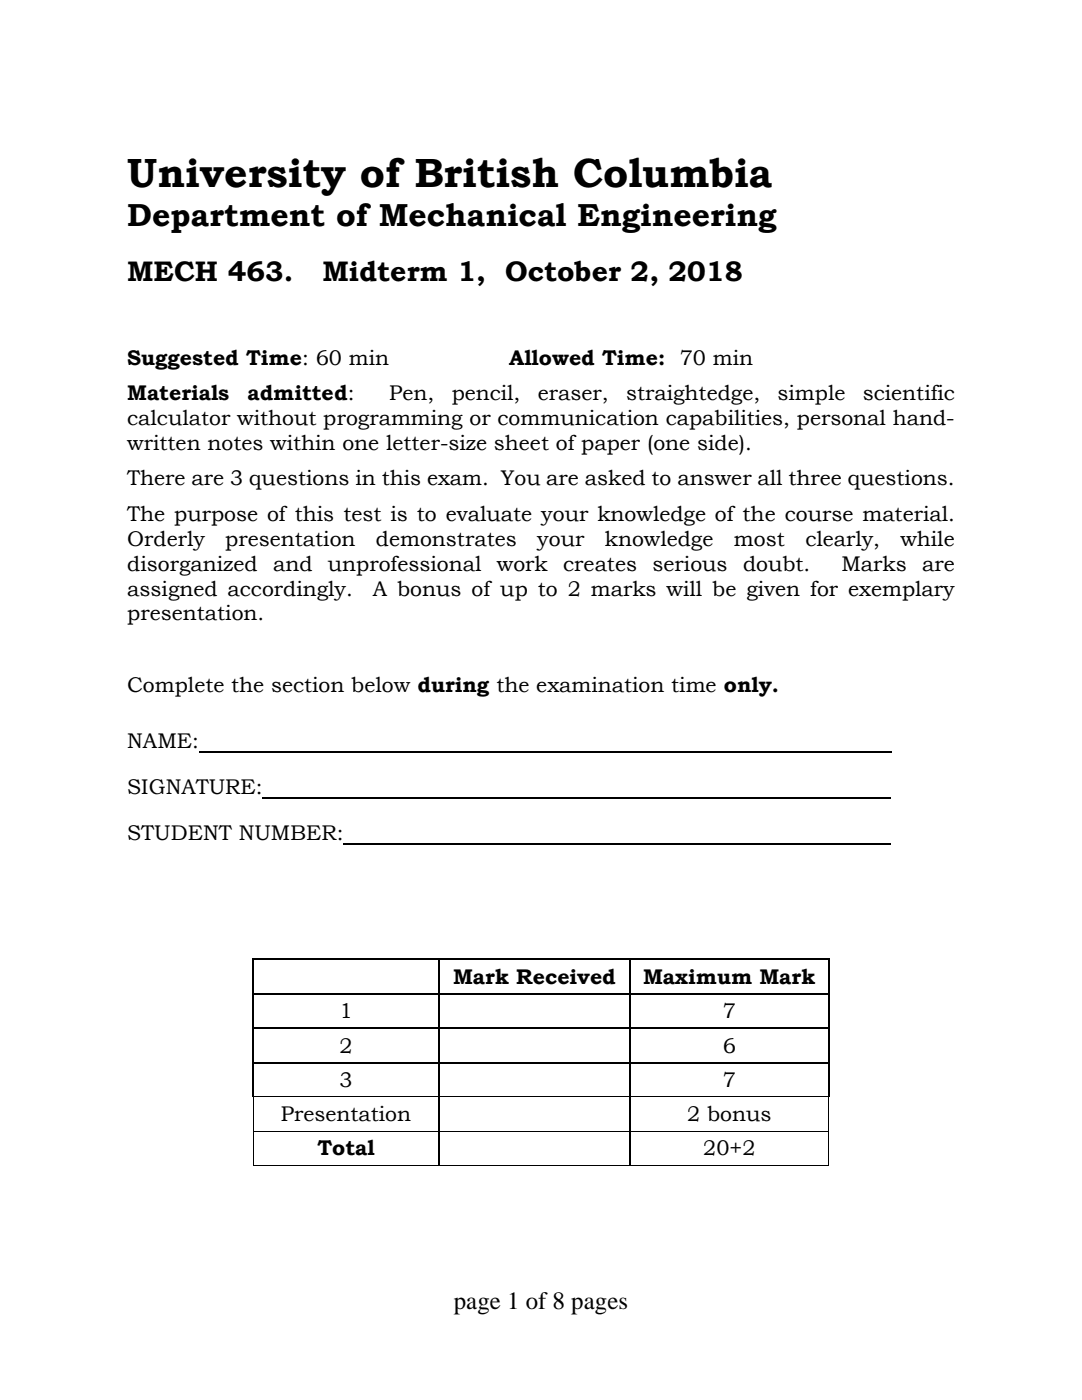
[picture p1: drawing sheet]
<svg xmlns="http://www.w3.org/2000/svg" width="216mm" height="279mm" viewBox="0 0 216 279" stroke-linecap="round" stroke-linejoin="round" font-family="sans-serif">
<defs><g id="words">
<text font-size="8.1" x="25.4" y="37.3">University of British Columbia</text>
<text font-size="6.3" x="25.4" y="45.1">Department of Mechanical Engineering</text>
<g font-size="5.6">
<text x="25.4" y="56.1">MECH 463.</text>
<text x="64.3" y="56.1">Midterm 1, October 2, 2018</text>
</g>
<text font-size="5" x="90.6" y="261.3">page 1 of 8 pages</text>
<g font-size="4.2">
<text x="25.4" y="72.8">Suggested Time: 60 min</text>
<text x="101.6" y="72.8">Allowed Time: 70 min</text>
<text x="25.4" y="79.8">Materials</text>
<text x="49.4" y="79.8">admitted:</text>
<text x="77.7" y="79.8">Pen,</text>
<text x="90.1" y="79.8">pencil,</text>
<text x="107.3" y="79.8">eraser,</text>
<text x="124.9" y="79.8">straightedge,</text>
<text x="155.2" y="79.8">simple</text>
<text x="172.2" y="79.8">scientific</text>
<text x="25.4" y="84.8">calculator without programming or communication capabilities, personal hand-</text>
<text x="25.4" y="89.8">written notes within one letter-size sheet of paper (one side).</text>
<text x="25.4" y="96.9">There are 3 questions in this exam. You are asked to answer all three questions.</text>
<text x="25.4" y="104">The purpose of this test is to evaluate your knowledge of the course material.</text>
<text x="25.4" y="108.9">Orderly</text>
<text x="25.4" y="113.9">disorganized</text>
<text x="45" y="108.9">presentation</text>
<text x="54.5" y="113.9">and</text>
<text x="65.4" y="113.9">unprofessional</text>
<text x="75" y="108.9">demonstrates</text>
<text x="99.1" y="113.9">work</text>
<text x="107.2" y="108.9">your</text>
<text x="112.4" y="113.9">creates</text>
<text x="120.7" y="108.9">knowledge</text>
<text x="130.2" y="113.9">serious</text>
<text x="146.4" y="108.9">most</text>
<text x="148.3" y="113.9">doubt.</text>
<text x="160.7" y="108.9">clearly,</text>
<text x="167.9" y="113.9">Marks</text>
<text x="179.7" y="108.9">while</text>
<text x="184" y="113.9">are</text>
<text x="25.4" y="118.9">assigned accordingly.</text>
<text x="74.4" y="118.9">A bonus of up to 2 marks will be given for exemplary</text>
<text x="25.4" y="123.8">presentation.</text>
<text x="25.4" y="138">Complete the section below during the examination time only.</text>
<text x="25.4" y="149.4">NAME:</text>
<text x="25.4" y="158.5">SIGNATURE:</text>
<text x="25.4" y="167.7">STUDENT NUMBER:</text>
<text x="90.4" y="196.3">Mark Received</text>
<text x="128.4" y="196.3">Maximum Mark</text>
<text x="67.7" y="203.2">1</text>
<text x="144.2" y="203.2">7</text>
<text x="67.7" y="210.1">2</text>
<text x="144.2" y="210.1">6</text>
<text x="67.7" y="216.9">3</text>
<text x="144.2" y="216.9">7</text>
<text x="56" y="223.7">Presentation</text>
<text x="137.1" y="223.7">2 bonus</text>
<text x="63.3" y="230.5">Total</text>
<text x="140.3" y="230.5">20+2</text>
</g>
</g></defs>
<g fill="none" stroke="#000" stroke-width=".25">
<path d="M39.7 150h138.1M52.4 159.2h125.4M68.6 168.4h109.2M50.5 191.6v6.6M50.5 198.5v6.6M50.6 191.5h36.9M50.6 198.4h36.9M87.6 191.6v6.6M87.6 198.5v6.6M87.8 191.5h37.8M87.8 198.4h37.8M125.7 191.6v6.6"/>
<path d="M125.7 198.5v6.6M125.9 191.5h39.4M125.9 198.4h39.4M165.4 191.6v6.6M165.4 198.5v6.6M50.5 205.4v6.6M50.5 212.2v6.6M50.6 205.2h36.9M50.6 212.1h36.9M87.6 205.4v6.6M87.6 212.2v6.6M87.6 219v6.7"/>
<path d="M87.8 205.2h37.8M87.8 212.1h37.8M125.7 205.4v6.6M125.7 212.2v6.6M125.7 219v6.7M125.9 205.2h39.4M125.9 212.1h39.4M165.4 205.4v6.6M165.4 212.2v6.6M87.6 225.8v6.7M125.7 225.8v6.7"/>
</g>
<g fill="#000">
<path d="M50.4 191.3h.2v.3h-.2zM50.4 198.2h.2v.3h-.2zM87.5 191.3h.3v.3h-.3zM87.5 198.2h.3v.3h-.3zM125.6 191.3h.3v.3h-.3zM125.6 198.2h.3v.3h-.3zM165.3 191.3h.2v.3h-.2zM165.3 198.2h.2v.3h-.2zM50.4 205.1h.2v.3h-.2zM50.4 212h.2v.2h-.2zM50.4 218.8h.2v.2h-.2zM50.6 218.8h.2v.2h-.2z"/>
<path d="M87.5 205.1h.3v.3h-.3zM87.5 212h.3v.2h-.3zM87.5 218.8h.3v.2h-.3zM125.6 205.1h.3v.3h-.3zM125.6 212h.3v.2h-.3zM125.6 218.8h.3v.2h-.3zM165.3 205.1h.2v.3h-.2zM165.3 212h.2v.2h-.2zM165.3 218.8h.1v.2h-.1zM165.4 218.8l.1 .2zM50.4 225.7h.2v.1h-.2zM50.4 232.5h.2v.2h-.2z"/>
<path d="M87.5 225.7h.3v.1h-.3zM87.5 232.5h.2v.2h-.2zM125.6 225.7h.3v.1h-.3zM125.6 232.5h.2v.2h-.2zM165.3 225.7h.2v.1h-.2zM165.3 232.5h.2v.2h-.2z"/>
</g>
<g fill="none" stroke="#000" stroke-width=".2">
<path d="M50.5 219v6.7M50.8 218.9h36.7M87.8 218.9h37.8M125.9 218.9h39.4M165.4 219v6.7M50.5 225.8v6.7M50.6 225.8h36.9M50.6 232.6h36.9M87.7 232.6h37.9M87.8 225.8h37.8M125.8 232.6h39.5M125.9 225.8h39.4"/>
<path d="M165.4 225.8v6.7"/>
</g>
<use href="#words"/>
</svg>
